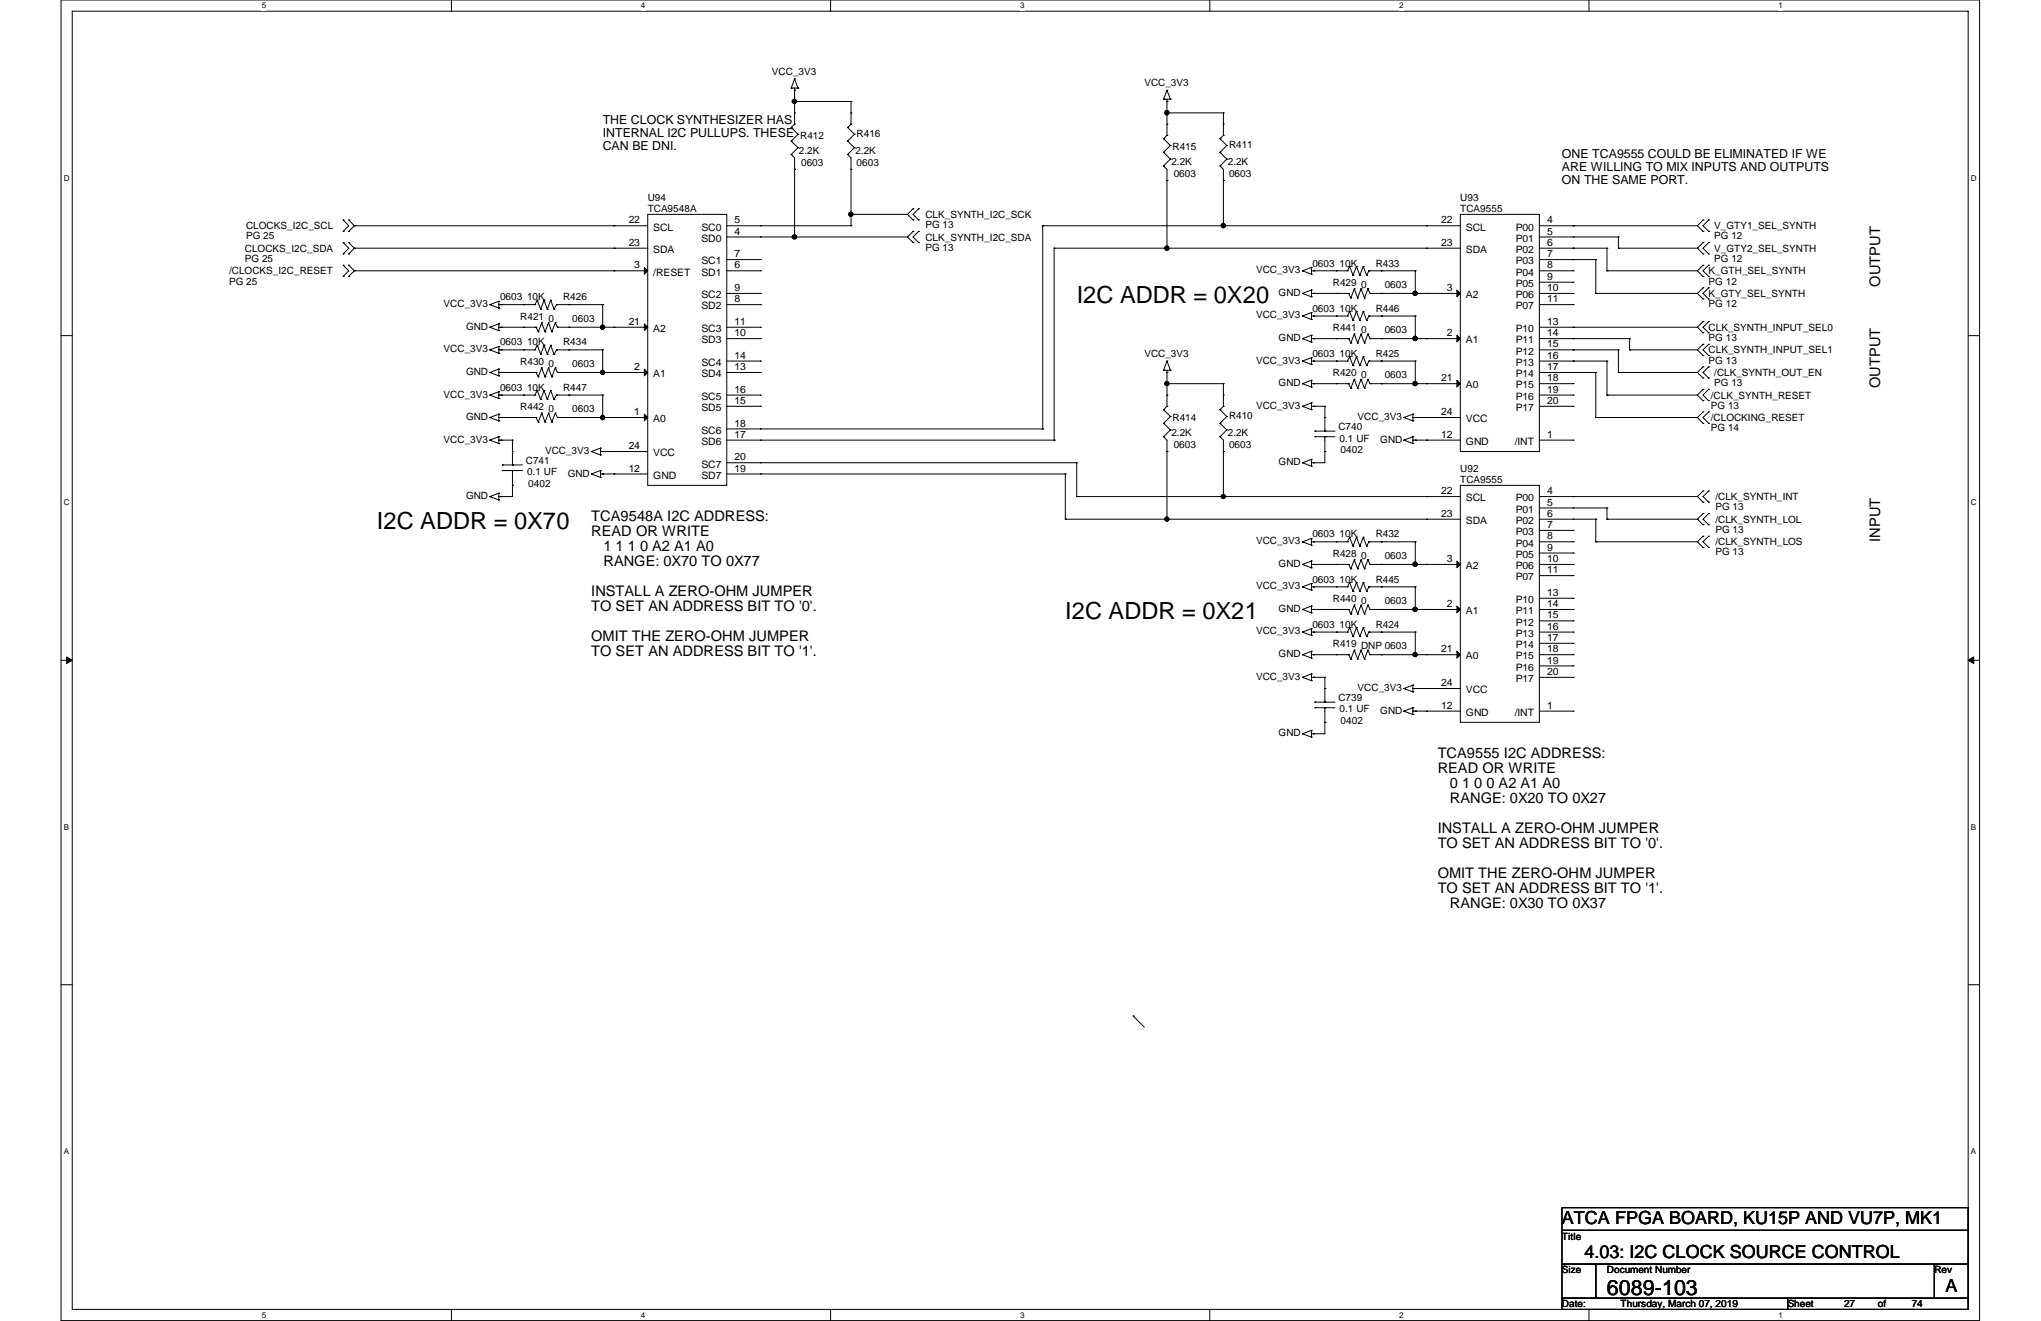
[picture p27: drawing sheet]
<svg xmlns="http://www.w3.org/2000/svg" width="432mm" height="279mm" viewBox="0 0 432 279" stroke-linecap="round" stroke-linejoin="round" font-family="sans-serif">
<defs><g id="words">
<g font-size="5">
<text x="227.8" y="64.2">I2C ADDR = 0X20</text>
<text x="79.8" y="111.9">I2C ADDR = 0X70</text>
<text x="225.4" y="131">I2C ADDR = 0X21</text>
</g>
<text font-size="4.5" x="340" y="273.9">6089-103</text>
<g font-size="3.8">
<text x="330.5" y="258.8">ATCA FPGA BOARD, KU15P AND VU7P, MK1</text>
<text x="335.2" y="266">4.03: I2C CLOCK SOURCE CONTROL</text>
<text x="411.6" y="273.2">A</text>
</g>
<g font-size="3.1">
<text x="397.8" y="60.6" transform="rotate(-90 397.8 60.6)">OUTPUT</text>
<text x="397.8" y="82.1" transform="rotate(-90 397.8 82.1)">OUTPUT</text>
<text x="125.1" y="110.2">TCA9548A I2C ADDRESS:</text>
<text x="125.1" y="113.4">READ OR WRITE</text>
<text x="127.7" y="116.6">1 1 1 0 A2 A1 A0</text>
<text x="127.7" y="119.8">RANGE: 0X70 TO 0X77</text>
<text x="397.8" y="114.6" transform="rotate(-90 397.8 114.6)">INPUT</text>
<text x="125.1" y="126.1">INSTALL A ZERO-OHM JUMPER</text>
<text x="125.1" y="129.3">TO SET AN ADDRESS BIT TO '0'.</text>
<text x="125.1" y="135.6">OMIT THE ZERO-OHM JUMPER</text>
<text x="125.1" y="138.8">TO SET AN ADDRESS BIT TO '1'.</text>
<text x="304.2" y="160.4">TCA9555 I2C ADDRESS:</text>
<text x="304.2" y="163.5">READ OR WRITE</text>
<text x="306.7" y="166.7">0 1 0 0 A2 A1 A0</text>
<text x="306.7" y="169.9">RANGE: 0X20 TO 0X27</text>
<text x="304.2" y="176.2">INSTALL A ZERO-OHM JUMPER</text>
<text x="304.2" y="179.4">TO SET AN ADDRESS BIT TO '0'.</text>
<text x="304.2" y="185.8">OMIT THE ZERO-OHM JUMPER</text>
<text x="304.2" y="188.9">TO SET AN ADDRESS BIT TO '1'.</text>
<text x="306.7" y="192.1">RANGE: 0X30 TO 0X37</text>
</g>
<g font-size="2.6">
<text x="127.5" y="26.2">THE CLOCK SYNTHESIZER HAS</text>
<text x="127.5" y="29">INTERNAL I2C PULLUPS. THESE</text>
<text x="127.5" y="31.7">CAN BE DNI.</text>
<text x="330.5" y="33.4">ONE TCA9555 COULD BE ELIMINATED IF WE</text>
<text x="330.5" y="36.1">ARE WILLING TO MIX INPUTS AND OUTPUTS</text>
<text x="330.5" y="38.8">ON THE SAME PORT.</text>
</g>
<g font-size="2.2">
<text x="133" y="47.2">22</text>
<text x="155.4" y="47.2">5</text>
<text x="304.9" y="47.2">22</text>
<text x="327.3" y="47.2">4</text>
<text x="133" y="52">23</text>
<text x="138.2" y="53.5">SDA</text>
<text x="138.2" y="48.8">SCL</text>
<text x="148.4" y="51.1">SD0</text>
<text x="148.4" y="48.8">SC0</text>
<text x="155.4" y="49.6">4</text>
<text x="304.9" y="52">23</text>
<text x="310.1" y="53.5">SDA</text>
<text x="310.1" y="48.8">SCL</text>
<text x="320.7" y="51.1">P01</text>
<text x="320.7" y="48.8">P00</text>
<text x="320.7" y="53.5">P02</text>
<text x="327.3" y="49.6">5</text>
<text x="327.3" y="52">6</text>
<text x="134.2" y="56.8">3</text>
<text x="138.2" y="58.3">/RESET</text>
<text x="148.4" y="58.3">SD1</text>
<text x="148.4" y="55.9">SC1</text>
<text x="155.4" y="56.8">6</text>
<text x="155.4" y="54.4">7</text>
<text x="320.7" y="55.9">P03</text>
<text x="320.7" y="58.3">P04</text>
<text x="327.3" y="54.4">7</text>
<text x="327.3" y="59.2">9</text>
<text x="327.3" y="56.8">8</text>
<text x="148.4" y="65.4">SD2</text>
<text x="148.4" y="63.1">SC2</text>
<text x="155.4" y="63.9">8</text>
<text x="155.4" y="61.6">9</text>
<text x="306.1" y="61.6">3</text>
<text x="310.1" y="63.1">A2</text>
<text x="320.7" y="60.7">P05</text>
<text x="320.7" y="65.4">P07</text>
<text x="320.7" y="63.1">P06</text>
<text x="327.3" y="63.9">11</text>
<text x="327.3" y="61.6">10</text>
<text x="133" y="68.7">21</text>
<text x="138.2" y="70.2">A2</text>
<text x="148.4" y="70.2">SC3</text>
<text x="155.4" y="71.1">10</text>
<text x="155.4" y="68.7">11</text>
<text x="306.1" y="71.1">2</text>
<text x="320.7" y="70.2">P10</text>
<text x="327.3" y="71.1">14</text>
<text x="327.3" y="68.7">13</text>
<text x="148.4" y="72.6">SD3</text>
<text x="148.4" y="77.4">SC4</text>
<text x="155.4" y="75.9">14</text>
<text x="310.1" y="72.6">A1</text>
<text x="320.7" y="72.6">P11</text>
<text x="320.7" y="77.4">P13</text>
<text x="320.7" y="75">P12</text>
<text x="327.3" y="75.9">16</text>
<text x="327.3" y="73.5">15</text>
<text x="134.2" y="78.3">2</text>
<text x="138.2" y="79.8">A1</text>
<text x="148.4" y="79.8">SD4</text>
<text x="155.4" y="78.3">13</text>
<text x="155.4" y="83.1">16</text>
<text x="304.9" y="80.6">21</text>
<text x="310.1" y="82.2">A0</text>
<text x="320.7" y="82.2">P15</text>
<text x="320.7" y="79.8">P14</text>
<text x="327.3" y="80.6">18</text>
<text x="327.3" y="78.3">17</text>
<text x="327.3" y="83.1">19</text>
<text x="134.2" y="87.8">1</text>
<text x="138.2" y="89.3">A0</text>
<text x="148.4" y="87">SD5</text>
<text x="148.4" y="84.6">SC5</text>
<text x="155.4" y="85.4">15</text>
<text x="304.9" y="87.8">24</text>
<text x="310.1" y="89.3">VCC</text>
<text x="320.7" y="87">P17</text>
<text x="320.7" y="84.6">P16</text>
<text x="327.3" y="85.4">20</text>
<text x="133" y="95">24</text>
<text x="148.4" y="94.1">SD6</text>
<text x="148.4" y="91.7">SC6</text>
<text x="155.4" y="92.6">17</text>
<text x="155.4" y="90.2">18</text>
<text x="304.9" y="92.6">12</text>
<text x="310.1" y="94.1">GND</text>
<text x="320.5" y="94.1">/INT</text>
<text x="327.3" y="92.6">1</text>
<text x="133" y="99.7">12</text>
<text x="138.2" y="96.5">VCC</text>
<text x="138.2" y="101.3">GND</text>
<text x="148.4" y="101.3">SD7</text>
<text x="148.4" y="98.9">SC7</text>
<text x="155.4" y="99.7">19</text>
<text x="155.4" y="97.4">20</text>
<text x="304.9" y="104.5">22</text>
<text x="310.1" y="106">SCL</text>
<text x="320.7" y="106">P00</text>
<text x="327.3" y="106.9">5</text>
<text x="327.3" y="104.5">4</text>
<text x="304.9" y="109.3">23</text>
<text x="310.1" y="110.8">SDA</text>
<text x="320.7" y="108.5">P01</text>
<text x="320.7" y="113.2">P03</text>
<text x="320.7" y="110.8">P02</text>
<text x="327.3" y="111.7">7</text>
<text x="327.3" y="109.3">6</text>
<text x="306.1" y="118.9">3</text>
<text x="320.7" y="118">P05</text>
<text x="320.7" y="115.6">P04</text>
<text x="327.3" y="116.5">9</text>
<text x="327.3" y="114.1">8</text>
<text x="327.3" y="118.9">10</text>
<text x="310.1" y="120.4">A2</text>
<text x="320.7" y="122.8">P07</text>
<text x="320.7" y="120.4">P06</text>
<text x="327.3" y="121.2">11</text>
<text x="306.1" y="128.4">2</text>
<text x="310.1" y="129.9">A1</text>
<text x="320.7" y="129.9">P11</text>
<text x="320.7" y="127.6">P10</text>
<text x="327.3" y="128.4">14</text>
<text x="327.3" y="126">13</text>
<text x="327.3" y="130.8">15</text>
<text x="304.9" y="138">21</text>
<text x="320.7" y="134.7">P13</text>
<text x="320.7" y="132.3">P12</text>
<text x="320.7" y="137.1">P14</text>
<text x="327.3" y="133.2">16</text>
<text x="327.3" y="138">18</text>
<text x="327.3" y="135.6">17</text>
<text x="310.1" y="139.5">A0</text>
<text x="320.7" y="139.5">P15</text>
<text x="320.7" y="141.9">P16</text>
<text x="327.3" y="142.7">20</text>
<text x="327.3" y="140.3">19</text>
<text x="304.9" y="145.1">24</text>
<text x="304.9" y="149.9">12</text>
<text x="310.1" y="146.6">VCC</text>
<text x="320.7" y="144.3">P17</text>
<text x="327.3" y="149.9">1</text>
<text x="310.1" y="151.4">GND</text>
<text x="320.5" y="151.4">/INT</text>
</g>
<g font-size="2.1">
<text x="163.3" y="15.8">VCC_3V3</text>
<text x="242.1" y="18.2">VCC_3V3</text>
<text x="169.3" y="29.4">R412</text>
<text x="181.2" y="28.9">R416</text>
<text x="169" y="32.5">2.2K</text>
<text x="169.5" y="35.1">0603</text>
<text x="181" y="32.5">2.2K</text>
<text x="181.2" y="35.1">0603</text>
<text x="247.8" y="34.9">2.2K</text>
<text x="248.1" y="31.8">R415</text>
<text x="259.8" y="34.9">2.2K</text>
<text x="260" y="31.3">R411</text>
<text x="248.3" y="37.5">0603</text>
<text x="260" y="37.5">0603</text>
<text x="137" y="42.5">U94</text>
<text x="137" y="44.9">TCA9548A</text>
<text x="195.8" y="46.1">CLK_SYNTH_I2C_SCK</text>
<text x="308.9" y="42.5">U93</text>
<text x="308.9" y="44.9">TCA9555</text>
<text x="51.8" y="53.3">CLOCKS_I2C_SDA</text>
<text x="52.1" y="48.5">CLOCKS_I2C_SCL</text>
<text x="52.1" y="50.6">PG 25</text>
<text x="195.8" y="50.9">CLK_SYNTH_I2C_SDA</text>
<text x="195.8" y="53">PG 13</text>
<text x="195.8" y="48.3">PG 13</text>
<text x="362.7" y="48.5">V_GTY1_SEL_SYNTH</text>
<text x="362.7" y="50.6">PG 12</text>
<text x="362.7" y="53.3">V_GTY2_SEL_SYNTH</text>
<text x="48.5" y="58">/CLOCKS_I2C_RESET</text>
<text x="51.8" y="55.4">PG 25</text>
<text x="265.7" y="57.8">VCC_3V3</text>
<text x="277.7" y="56.4">0603</text>
<text x="283.4" y="56.4">10K</text>
<text x="291" y="56.4">R433</text>
<text x="361.5" y="58">K_GTH_SEL_SYNTH</text>
<text x="362.7" y="55.4">PG 12</text>
<text x="48.5" y="60.2">PG 25</text>
<text x="93.9" y="65">VCC_3V3</text>
<text x="105.8" y="63.5">0603</text>
<text x="111.5" y="63.5">10K</text>
<text x="119.1" y="63.5">R426</text>
<text x="270.5" y="62.6">GND</text>
<text x="277.7" y="65.9">0603</text>
<text x="282" y="60.4">R429</text>
<text x="283.4" y="65.9">10K</text>
<text x="288" y="60.9">0</text>
<text x="291" y="65.9">R446</text>
<text x="292.9" y="60.9">0603</text>
<text x="361.5" y="60.2">PG 12</text>
<text x="361.5" y="62.8">K_GTY_SEL_SYNTH</text>
<text x="361.5" y="65">PG 12</text>
<text x="98.6" y="69.7">GND</text>
<text x="110.1" y="67.6">R421</text>
<text x="116" y="68.1">0</text>
<text x="121.1" y="68.1">0603</text>
<text x="265.7" y="67.4">VCC_3V3</text>
<text x="282" y="70">R441</text>
<text x="288" y="70.4">0</text>
<text x="292.9" y="70.4">0603</text>
<text x="361.5" y="70">CLK_SYNTH_INPUT_SEL0</text>
<text x="93.9" y="74.5">VCC_3V3</text>
<text x="105.8" y="73.1">0603</text>
<text x="110.1" y="77.1">R430</text>
<text x="111.5" y="73.1">10K</text>
<text x="116" y="77.6">0</text>
<text x="119.1" y="73.1">R434</text>
<text x="121.1" y="77.6">0603</text>
<text x="242.1" y="75.5">VCC_3V3</text>
<text x="265.7" y="76.9">VCC_3V3</text>
<text x="270.5" y="72.1">GND</text>
<text x="277.7" y="75.5">0603</text>
<text x="283.4" y="75.5">10K</text>
<text x="291" y="75.5">R425</text>
<text x="361.5" y="72.1">PG 13</text>
<text x="361.5" y="74.8">CLK_SYNTH_INPUT_SEL1</text>
<text x="361.5" y="76.9">PG 13</text>
<text x="98.6" y="79.3">GND</text>
<text x="105.8" y="82.6">0603</text>
<text x="111.5" y="82.6">10K</text>
<text x="119.1" y="82.6">R447</text>
<text x="270.5" y="81.7">GND</text>
<text x="282" y="79.5">R420</text>
<text x="288" y="80">0</text>
<text x="292.9" y="80">0603</text>
<text x="362.7" y="79.5">/CLK_SYNTH_OUT_EN</text>
<text x="362.7" y="81.7">PG 13</text>
<text x="93.9" y="84.1">VCC_3V3</text>
<text x="98.6" y="88.9">GND</text>
<text x="110.1" y="86.7">R442</text>
<text x="116" y="87.2">0</text>
<text x="121.1" y="87.2">0603</text>
<text x="248.1" y="89.1">R414</text>
<text x="260" y="88.6">R410</text>
<text x="265.7" y="86.4">VCC_3V3</text>
<text x="287.2" y="88.9">VCC_3V3</text>
<text x="361.9" y="84.3">/CLK_SYNTH_RESET</text>
<text x="361.9" y="86.4">PG 13</text>
<text x="361.9" y="89.1">/CLOCKING_RESET</text>
<text x="93.9" y="93.6">VCC_3V3</text>
<text x="247.8" y="92.2">2.2K</text>
<text x="248.3" y="94.8">0603</text>
<text x="259.8" y="92.2">2.2K</text>
<text x="260" y="94.8">0603</text>
<text x="283.2" y="91">C740</text>
<text x="283.4" y="93.4">0.1 UF</text>
<text x="283.6" y="95.8">0402</text>
<text x="292" y="93.6">GND</text>
<text x="361.9" y="91.2">PG 14</text>
<text x="111.3" y="98.2">C741</text>
<text x="111.5" y="100.5">0.1 UF</text>
<text x="115.3" y="96">VCC_3V3</text>
<text x="120.1" y="100.8">GND</text>
<text x="270.5" y="98.4">GND</text>
<text x="308.9" y="99.8">U92</text>
<text x="98.6" y="105.5">GND</text>
<text x="111.8" y="102.9">0402</text>
<text x="308.9" y="102.2">TCA9555</text>
<text x="362.9" y="105.8">/CLK_SYNTH_INT</text>
<text x="362.9" y="107.9">PG 13</text>
<text x="277.7" y="113.7">0603</text>
<text x="283.4" y="113.7">10K</text>
<text x="291" y="113.7">R432</text>
<text x="362.9" y="110.6">/CLK_SYNTH_LOL</text>
<text x="362.9" y="112.7">PG 13</text>
<text x="265.7" y="115.1">VCC_3V3</text>
<text x="270.5" y="119.9">GND</text>
<text x="282" y="117.7">R428</text>
<text x="288" y="118.2">0</text>
<text x="292.9" y="118.2">0603</text>
<text x="362.9" y="115.4">/CLK_SYNTH_LOS</text>
<text x="362.9" y="117.5">PG 13</text>
<text x="265.7" y="124.7">VCC_3V3</text>
<text x="277.7" y="123.2">0603</text>
<text x="283.4" y="123.2">10K</text>
<text x="291" y="123.2">R445</text>
<text x="270.5" y="129.4">GND</text>
<text x="282" y="127.3">R440</text>
<text x="288" y="127.8">0</text>
<text x="292.9" y="127.8">0603</text>
<text x="265.7" y="134.2">VCC_3V3</text>
<text x="277.7" y="132.8">0603</text>
<text x="282" y="136.8">R419 DNP 0603</text>
<text x="283.4" y="132.8">10K</text>
<text x="291" y="132.8">R424</text>
<text x="265.7" y="143.8">VCC_3V3</text>
<text x="270.5" y="139">GND</text>
<text x="283.2" y="148.3">C739</text>
<text x="287.2" y="146.1">VCC_3V3</text>
<text x="270.5" y="155.7">GND</text>
<text x="283.4" y="150.7">0.1 UF</text>
<text x="283.6" y="153.1">0402</text>
<text x="292" y="150.9">GND</text>
<text x="330.5" y="262.2">Title</text>
<text x="330.5" y="269.3">Size</text>
<text x="340" y="269.3">Document Number</text>
<text x="409.2" y="269.3">Rev</text>
<text x="330.5" y="276.5">Date:</text>
<text x="342.9" y="276.5">Thursday, March 07, 2019</text>
<text x="378.2" y="276.5">Sheet</text>
<text x="390.1" y="276.5">27</text>
<text x="397.3" y="276.5">of</text>
<text x="404.5" y="276.5">74</text>
</g>
<g font-size="1.7">
<text x="55.4" y="1.8">5</text>
<text x="135.6" y="1.8">4</text>
<text x="215.8" y="1.8">3</text>
<text x="296" y="1.8">2</text>
<text x="376.3" y="1.8">1</text>
<text x="13.5" y="38.2">D</text>
<text x="417" y="38.2">D</text>
<text x="13.5" y="106.8">C</text>
<text x="417" y="106.8">C</text>
<text x="13.5" y="175.5">B</text>
<text x="417" y="175.5">B</text>
<text x="13.5" y="244.1">A</text>
<text x="417" y="244.1">A</text>
<text x="55.4" y="278.7">5</text>
<text x="135.6" y="278.7">4</text>
<text x="215.8" y="278.7">3</text>
<text x="296" y="278.7">2</text>
<text x="376.3" y="278.7">1</text>
</g>
</g></defs>
<path d="M12.9 0h405.9v279.3h-405.9zM15.3 2.4h401.1v274.5h-401.1z" fill="none" stroke="#000" stroke-width=".21"/>
<g fill="#fff">
<path d="M55.4 .3h.9v1.9h-.9z"/>
<path d="M55.4 277.2h.9v1.9h-.9z"/>
</g>
<path d="M95.5 0v2.4M95.5 276.9v2.4" fill="none" stroke="#000" stroke-width=".21"/>
<g fill="#fff">
<path d="M135.6 .3h.9v1.9h-.9z"/>
<path d="M135.6 277.2h.9v1.9h-.9z"/>
</g>
<path d="M175.7 0v2.4M175.7 276.9v2.4" fill="none" stroke="#000" stroke-width=".21"/>
<g fill="#fff">
<path d="M215.8 .3h.9v1.9h-.9z"/>
<path d="M215.8 277.2h.9v1.9h-.9z"/>
</g>
<path d="M255.9 0v2.4M255.9 276.9v2.4" fill="none" stroke="#000" stroke-width=".21"/>
<g fill="#fff">
<path d="M296 .3h1v1.9h-1z"/>
<path d="M296 277.2h1v1.9h-1z"/>
</g>
<path d="M336.2 0v2.4M336.2 276.9v2.4" fill="none" stroke="#000" stroke-width=".21"/>
<g fill="#fff">
<path d="M376.3 .3h.9v1.9h-.9z"/>
<path d="M376.3 277.2h.9v1.9h-.9z"/>
<path d="M13.5 36.7h1.2v1.9h-1.2z"/>
<path d="M417 36.7h1.2v1.9h-1.2z"/>
<path d="M13.5 105.3h1.2v1.9h-1.2z"/>
<path d="M417 105.3h1.2v1.9h-1.2z"/>
</g>
<path d="M12.9 71h2.4M416.4 71h2.4" fill="none" stroke="#000" stroke-width=".21"/>
<g fill="#fff">
<path d="M13.5 173.9h1.1v2h-1.1z"/>
<path d="M417 173.9h1.1v2h-1.1z"/>
</g>
<path d="M12.9 139.7h2.4M416.4 139.7h2.4" fill="none" stroke="#000" stroke-width=".21"/>
<path d="M14.1 138.9v1.4l1.2-.6zM416.4 139.7l1.2 .6v-1.4z" fill="#000" stroke="#000" stroke-width=".21"/>
<g fill="#fff">
<path d="M13.5 242.6h1.1v1.9h-1.1z"/>
<path d="M417 242.6h1.1v1.9h-1.1z"/>
</g>
<g fill="none" stroke="#000" stroke-width=".21">
<path d="M167.4 18.6h.1M167.4 18.6h1.4M168.1 19.1h.1M168.1 16.7h.1M168.1 18.6v7.6M168.1 16.7l.7 1.9M168.1 16.7l-.7 1.9M168.8 18.6h.1M246.9 19.1h.1M246.9 19.1l.7 1.9M246.9 19.1l-.7 1.9M167.4 32.7h.1"/>
<path d="M167.4 29.8h.1M167.4 27h.1M167.4 32.7l.7 .7v16.7M167.4 29.8l1.4 1.4M167.4 27l1.4 1.4M168.1 21.5h.1M168.1 21.5h11.9M168.1 35.8h.1M168.1 23.9h.1M168.1 26.2h.1M168.1 26.2l-.7 .8M168.8 31.2h.1"/>
<path d="M168.8 28.4h.1M168.8 31.2l-1.4 1.5M168.8 28.4l-1.4 1.4M179.3 32.7h.1M179.3 29.8h.1M179.3 27h.1M179.3 32.7l.7 .7v14.4M179.3 29.8l1.5 1.4M179.3 27l1.5 1.4M180 21.5h.1M180 21.5v4.7M180 35.8h.1"/>
<path d="M180 23.9h.1M180 26.2h.1M180 26.2l-.7 .8M180.8 31.2h.1M180.8 28.4h.1M180.8 31.2l-1.5 1.5M180.8 28.4l-1.5 1.4M246.2 21h.1M246.2 21h1.4M246.2 35.1h.1M246.2 32.2h.1M246.2 29.3h.1"/>
<path d="M246.2 35.1l.7 .7v16.7M246.2 32.2l1.4 1.5M246.2 29.3l1.4 1.5M246.9 21.5h.1M246.9 21v7.6M246.9 28.6h.1M246.9 28.6l-.7 .7M246.9 38.2h.1M246.9 26.2h.1M246.9 23.9h.1M246.9 23.9h11.9M247.6 21h.1"/>
<path d="M247.6 33.7h.1M247.6 30.8h.1M247.6 33.7l-1.4 1.4M247.6 30.8l-1.4 1.4M258.1 35.1h.1M258.1 32.2h.1M258.1 29.3h.1M258.1 35.1l.7 .7v12M258.1 32.2l1.4 1.5M258.1 29.3l1.4 1.5M258.8 38.2h.1M258.8 26.2h.1"/>
<path d="M258.8 23.9h.1M258.8 23.9v4.7M258.8 28.6h.1M258.8 28.6l-.7 .7M259.5 33.7h.1M259.5 30.8h.1M259.5 33.7l-1.4 1.4M259.5 30.8l-1.4 1.4M72.6 48.9h.1M72.6 46.5h.1M72.6 53.7h.1M72.6 51.3h.1"/>
<path d="M72.6 58.5h.1M72.6 56.1h.1M72.6 46.5l1.2 1.3-1.2 1.1M72.6 51.3l1.2 1.2-1.2 1.2M72.6 56.1l1.2 1.2-1.2 1.2M73.8 46.5h.1M73.8 48.9h.1M73.8 51.3h.1M73.8 53.7h.1M73.8 56.1h.1M73.8 58.5h.1M73.8 46.5l1.2 1.3"/>
<path d="M73.8 51.3l1.2 1.2M73.8 56.1l1.2 1.2M75 57.3h.1M75 57.3h62M75 47.8h.1M75 52.5h.1M75 47.8h62M75 52.5h62M75 47.8l-1.2 1.1M75 52.5l-1.2 1.2M75 57.3l-1.2 1.2M129.9 52.5h.1"/>
<path d="M129.9 47.8h.1M129.9 57.3h.1M137 45.3h16.8v57.4h-16.8zM153.8 57.3h7.1M153.8 50.1h38.2M153.8 54.9h7.1M153.8 47.8h26.2M160.9 50.1h.1M160.9 57.3h.1M160.9 47.8h.1M160.9 54.9h.1M168.1 50.1h.1"/>
<path d="M180 45.3h.1M180 45.3h12M180 47.8h.1M192 50.1h.1M192 50.1l1.2 1.2M192 45.3l1.2 1.2M193.2 48.9h.1M193.2 51.3h.1M193.2 44.2h.1M193.2 46.5h.1M193.2 48.9l-1.2 1.2M193.2 44.2l-1.2 1.1"/>
<path d="M194.4 51.3h.1M194.4 48.9h.1M194.4 46.5h.1M194.4 44.2h.1M194.4 48.9l-1.2 1.2 1.2 1.2M194.4 44.2l-1.2 1.1 1.2 1.2M220.6 47.8h.1M220.6 47.8h88.3M220.6 47.8v42.9M223 52.5h.1M223 52.5h85.9M223 52.5v40.6"/>
<path d="M246.9 52.5h.1M258.8 47.8h.1M275.5 57.3h.1M275.5 57.3l2 .7M277.5 56.6h.1M277.5 58h.1M277.5 56.6v1.4M277.5 56.6l-2 .7M277.9 57.3h.1M282.7 57.3h.1M285.1 57.3h.1M285.1 57.3h-7.6"/>
<path d="M285.5 56.3h.1M285.5 56.3l.8 2M285.5 56.3l-.4 1M286.3 58.3h.1M287 56.3h.1M287 56.3l.7 2M287 56.3l-.7 2M287.7 58.3h.1M288.4 56.3h.1M288.4 56.3l.7 2M288.4 56.3l-.7 2M289.1 58.3h.1"/>
<path d="M289.6 57.3h.1M289.6 57.3h9.8M289.6 57.3l-.5 1M292.2 57.3h.1M299.4 57.3h.1M299.4 57.3v4.8M301.8 52.5h.1M301.8 47.8h.1M308.9 45.3h16.8v50.2h-16.8zM325.7 57.3h7.1M325.7 50.1h16.7M325.7 59.7h7.1"/>
<path d="M325.7 47.8h33.4M332.8 50.1h.1M332.8 54.9h.1M332.8 59.7h.1M332.8 47.8h.1M332.8 52.5h.1M332.8 57.3h.1M337.6 54.9h.1M337.6 54.9v7.2M337.6 54.9h-11.9M340 52.5h.1M340 57.3h.1"/>
<path d="M340 57.3h19.1M340 52.5v4.8M340 52.5h-14.3M342.4 50.1h.1M342.4 52.5h.1M342.4 52.5h16.7M342.4 50.1v2.4M359.1 52.5h.1M359.1 47.8l1.2 1.1M359.1 52.5l1.2 1.2M359.1 57.3l1.2 1.2M360.3 46.5h.1"/>
<path d="M360.3 48.9h.1M360.3 51.3h.1M360.3 53.7h.1M360.3 56.1h.1M360.3 58.5h.1M360.3 46.5l-1.2 1.3M360.3 51.3l-1.2 1.2M360.3 56.1l-1.2 1.2M361.5 48.9h.1M361.5 46.5h.1M361.5 53.7h.1M361.5 51.3h.1"/>
<path d="M361.5 58.5h.1M361.5 56.1h.1M361.5 46.5l-1.2 1.3 1.2 1.1M361.5 51.3l-1.2 1.2 1.2 1.2M361.5 56.1l-1.2 1.2 1.2 1.2M103.6 64.4h.1M103.6 69.2h.1M103.6 74h.1M103.6 78.8h.1M103.6 64.4l1.9 .8M103.6 69.2l1.9 .7M103.6 74l1.9 .7"/>
<path d="M103.6 78.8l1.9 .7M105.5 63.7h.1M105.5 65.2h.1M105.5 68.5h.1M105.5 69.9h.1M105.5 73.3h.1M105.5 74.7h.1M105.5 78.1h.1M105.5 79.5h.1M105.5 63.7v1.5M105.5 68.5v1.4M105.5 73.3v1.4"/>
<path d="M105.5 78.1v1.4M105.5 64.4h7.7M105.5 63.7l-1.9 .7M105.5 69.2h7.9M105.5 68.5l-1.9 .7M105.5 74h7.7M105.5 73.3l-1.9 .7M105.5 78.1l-1.9 .7M106 64.4h.1M106 69.2h.1M106 74h.1M106 78.8h.1"/>
<path d="M110.8 69.2h.1M110.8 78.8h.1M110.8 74h.1M110.8 64.4h.1M113.2 64.4h.1M113.2 74h.1M113.4 69.2h.1M113.4 69.2l.5 1M113.4 78.8h.1M113.4 78.8h-7.9M113.4 78.8l.5 .9M113.7 63.5h.1"/>
<path d="M113.7 63.5l.7 1.9M113.7 63.5l-.5 .9M113.7 73h.1M113.7 73l.7 2M113.7 73l-.5 1M113.9 70.2h.1M113.9 79.7h.1M114.4 65.4h.1M114.4 75h.1M114.6 68.3h.1M114.6 68.3l-.7 1.9M114.6 68.3l.7 1.9"/>
<path d="M114.6 77.8h.1M114.6 77.8l-.7 1.9M114.6 77.8l.7 1.9M115.1 63.5h.1M115.1 63.5l.7 1.9M115.1 63.5l-.7 1.9M115.1 73h.1M115.1 73l.7 2M115.1 73l-.7 2M115.3 70.2h.1M115.3 79.7h.1M115.8 65.4h.1"/>
<path d="M115.8 75h.1M116 68.3h.1M116 68.3l-.7 1.9M116 68.3l.8 1.9M116 77.8h.1M116 77.8l-.7 1.9M116 77.8l.8 1.9M116.5 63.5h.1M116.5 63.5l.7 1.9M116.5 63.5l-.7 1.9M116.5 73h.1M116.5 73l.7 2"/>
<path d="M116.5 73l-.7 2M116.8 70.2h.1M116.8 79.7h.1M117.2 65.4h.1M117.2 75h.1M117.5 77.8h.1M117.5 77.8l-.7 1.9M117.5 77.8l.4 1M117.5 68.3h.1M117.5 68.3l-.7 1.9M117.5 68.3l.4 .9M117.7 74h.1"/>
<path d="M117.7 74h9.8M117.7 74l-.5 1M117.7 64.4h.1M117.7 64.4h9.8M117.7 64.4l-.5 1M117.9 69.2h.1M117.9 69.2h19.1M117.9 78.8h19.1M117.9 78.8h.1M120.4 69.2h.1M120.4 78.8h.1M120.4 74h.1"/>
<path d="M120.4 64.4h.1M127.5 69.2h.1M127.5 74h.1M127.5 78.8h.1M127.5 74v4.8M127.5 64.4h.1M127.5 64.4v4.8M129.9 78.8h.1M129.9 69.2h.1M153.8 64.4h7.1M153.8 69.2h7.1M153.8 78.8h7.1"/>
<path d="M153.8 62.1h7.1M153.8 71.6h7.1M153.8 76.4h7.1M160.9 64.4h.1M160.9 71.6h.1M160.9 78.8h.1M160.9 62.1h.1M160.9 69.2h.1M160.9 76.4h.1M246.2 78.3h.1M246.2 78.3h1.4M246.9 78.8h.1"/>
<path d="M246.9 76.4h.1M246.9 78.3v7.6M246.9 76.4l.7 1.9M246.9 76.4l-.7 1.9M247.6 78.3h.1M275.5 62.1h.1M275.5 66.8h.1M275.5 71.6h.1M275.5 76.4h.1M275.5 62.1l2 .7M275.5 66.8l2 .8M275.5 71.6l2 .7"/>
<path d="M275.5 76.4l2 .7M277.5 61.3h.1M277.5 62.8h.1M277.5 66.1h.1M277.5 67.6h.1M277.5 70.9h.1M277.5 72.3h.1M277.5 75.6h.1M277.5 77.1h.1M277.5 61.3v1.5M277.5 66.1v1.5M277.5 70.9v1.4"/>
<path d="M277.5 75.6v1.5M277.5 61.3l-2 .8M277.5 66.1l-2 .7M277.5 70.9l-2 .7M277.5 75.6l-2 .8M277.9 62.1h.1M277.9 66.8h.1M277.9 71.6h.1M277.9 76.4h.1M282.7 62.1h.1M282.7 71.6h.1M282.7 76.4h.1"/>
<path d="M282.7 66.8h.1M285.1 66.8h.1M285.1 66.8h-7.6M285.1 76.4h-7.6M285.1 76.4h.1M285.3 71.6h.1M285.3 71.6h-7.8M285.3 71.6l.5 1M285.3 62.1h.1M285.3 62.1h-7.8M285.3 62.1l.5 .9M285.5 65.9h.1"/>
<path d="M285.5 65.9l.8 1.9M285.5 65.9l-.4 .9M285.5 75.4h.1M285.5 75.4l.8 1.9M285.5 75.4l-.4 1M285.8 72.6h.1M285.8 63h.1M286.3 67.8h.1M286.3 77.3h.1M286.5 70.7h.1M286.5 70.7l-.7 1.9M286.5 70.7l.7 1.9"/>
<path d="M286.5 61.1h.1M286.5 61.1l-.7 1.9M286.5 61.1l.7 1.9M287 65.9h.1M287 65.9l.7 1.9M287 65.9l-.7 1.9M287 75.4h.1M287 75.4l.7 1.9M287 75.4l-.7 1.9M287.2 72.6h.1M287.2 63h.1M287.7 67.8h.1"/>
<path d="M287.7 77.3h.1M288 70.7h.1M288 70.7l-.8 1.9M288 70.7l.7 1.9M288 61.1h.1M288 61.1l-.8 1.9M288 61.1l.7 1.9M288.4 75.4h.1M288.4 65.9h.1M288.4 75.4l.7 1.9M288.4 75.4l-.7 1.9M288.4 65.9l.7 1.9"/>
<path d="M288.4 65.9l-.7 1.9M288.7 72.6h.1M288.7 63h.1M289.1 67.8h.1M289.1 77.3h.1M289.4 70.7h.1M289.4 70.7l-.7 1.9M289.4 70.7l.5 .9M289.4 61.1h.1M289.4 61.1l-.7 1.9M289.4 61.1l.5 1M289.6 76.4h.1"/>
<path d="M289.6 66.8h.1M289.6 76.4l-.5 .9M289.6 66.8l-.5 1M289.9 71.6h.1M289.9 62.1h19M289.9 71.6h19M289.9 62.1h.1M292.2 62.1h.1M292.2 71.6h.1M292.2 76.4h.1M292.2 66.8h.1M299.4 62.1h.1"/>
<path d="M299.4 66.8h.1M299.4 71.6h.1M299.4 76.4h.1M299.4 66.8h-9.8M299.4 76.4h-9.8M299.4 66.8v4.8M299.4 76.4v4.8M301.8 71.6h.1M301.8 62.1h.1M325.7 64.4h7.1M325.7 62.1h7.1M325.7 71.6h19.1"/>
<path d="M325.7 76.4h14.3M332.8 64.4h.1M332.8 71.6h.1M332.8 76.4h.1M332.8 62.1h.1M332.8 69.2h.1M332.8 74h.1M332.8 78.8h.1M337.6 78.8h.1M337.6 62.1h.1M337.6 62.1h21.5M337.6 78.8v9.5"/>
<path d="M337.6 78.8h-11.9M340 76.4h.1M340 76.4v7.2M342.4 74h.1M342.4 78.8h.1M342.4 78.8h16.7M342.4 74v4.8M342.4 74h-16.7M344.8 71.6h.1M344.8 74h.1M344.8 74h14.3M344.8 71.6v2.4"/>
<path d="M359.1 69.2h-33.4M359.1 62.1l1.2 1.1M359.1 78.8l1.2 1.2M359.1 69.2l1.2 1.2M359.1 74l1.2 1.2M360.3 60.9h.1M360.3 63.2h.1M360.3 77.6h.1M360.3 80h.1M360.3 68h.1M360.3 70.4h.1M360.3 72.8h.1"/>
<path d="M360.3 75.2h.1M360.3 60.9l-1.2 1.2M360.3 77.6l-1.2 1.2M360.3 68l-1.2 1.2M360.3 72.8l-1.2 1.2M361.5 63.2h.1M361.5 60.9h.1M361.5 80h.1M361.5 77.6h.1M361.5 70.4h.1M361.5 68h.1M361.5 75.2h.1"/>
<path d="M361.5 72.8h.1M361.5 60.9l-1.2 1.2 1.2 1.1M361.5 77.6l-1.2 1.2 1.2 1.2M361.5 68l-1.2 1.2 1.2 1.2M361.5 72.8l-1.2 1.2 1.2 1.2M103.6 83.6h.1M103.6 88.3h.1M103.6 93.1h.1M103.6 83.6l1.9 .7M103.6 88.3l1.9 .7M103.6 93.1l1.9 .7M105.5 82.8h.1"/>
<path d="M105.5 84.3h.1M105.5 87.6h.1M105.5 89h.1M105.5 93.8h.1M105.5 92.4h.1M105.5 82.8v1.5M105.5 87.6v1.4M105.5 92.4v1.4M105.5 83.6h7.7M105.5 82.8l-1.9 .8M105.5 88.3h7.9M105.5 87.6l-1.9 .7"/>
<path d="M105.5 92.4l-1.9 .7M106 83.6h.1M106 88.3h.1M106 93.1h.1M106.3 99.5h.1M106.3 98.3h.1M106.3 99.5h4.2M106.3 98.3h4.2M108.4 98.3h.1M108.4 99.5h.1M108.4 99.5v5.5h-2.9M108.4 95.5h.1"/>
<path d="M108.4 93.1h.1M108.4 93.1h-2.9M108.4 93.1v5.2M110.8 88.3h.1M110.8 83.6h.1M113.2 83.6h.1M113.4 88.3h.1M113.4 88.3l.5 1M113.7 82.6h.1M113.7 82.6l.7 1.9M113.7 82.6l-.5 1M113.9 89.3h.1"/>
<path d="M114.4 84.5h.1M114.6 87.4h.1M114.6 87.4l-.7 1.9M114.6 87.4l.7 1.9M115.1 82.6h.1M115.1 82.6l.7 1.9M115.1 82.6l-.7 1.9M115.3 89.3h.1M115.8 84.5h.1M116 87.4h.1M116 87.4l-.7 1.9M116 87.4l.8 1.9"/>
<path d="M116.5 82.6h.1M116.5 82.6l.7 1.9M116.5 82.6l-.7 1.9M116.8 89.3h.1M117.2 84.5h.1M117.5 87.4h.1M117.5 87.4l-.7 1.9M117.5 87.4l.4 .9M117.7 83.6h.1M117.7 83.6h9.8M117.7 83.6l-.5 .9M117.9 88.3h.1"/>
<path d="M117.9 88.3h19.1M120.4 88.3h.1M120.4 83.6h.1M125.1 95.5h.1M125.1 95.5l1.9 .7M127 96.2h.1M127 94.8h.1M127 99.5h.1M127 94.8v1.4M127 99.5v1.5M127 94.8l-1.9 .7M127 99.5l-1.9 .7"/>
<path d="M127.5 95.5h.1M127.5 83.6h.1M127.5 88.3h.1M127.5 83.6v4.7M129.9 88.3h.1M129.9 95.5h.1M137 95.5h-10M153.8 83.6h7.1M153.8 85.9h7.1M153.8 90.7h66.8M160.9 85.9h.1M160.9 93.1h.1"/>
<path d="M160.9 83.6h.1M160.9 90.7h.1M160.9 97.9h.1M220.6 90.7h.1M223 93.1h-69.2M223 93.1h.1M227.8 97.9h.1M227.8 97.9h-74M227.8 97.9v7.1M246.2 92.4h.1M246.2 89.5h.1M246.2 86.7h.1"/>
<path d="M246.2 92.4l.7 .7v16.7M246.2 89.5l1.4 1.4M246.2 86.7l1.4 1.4M246.9 81.2h.1M246.9 81.2h11.9M246.9 85.9h.1M246.9 85.9l-.7 .8M246.9 95.5h.1M246.9 83.6h.1M247.6 90.9h.1M247.6 88.1h.1M247.6 90.9l-1.4 1.5"/>
<path d="M247.6 88.1l-1.4 1.4M258.1 92.4h.1M258.1 89.5h.1M258.1 86.7h.1M258.1 92.4l.7 .7v11.9M258.1 89.5l1.4 1.4M258.1 86.7l1.4 1.4M258.8 85.9h.1M258.8 85.9l-.7 .8M258.8 95.5h.1M258.8 83.6h.1M258.8 81.2h.1"/>
<path d="M258.8 81.2v4.7M259.5 90.9h.1M259.5 88.1h.1M259.5 90.9l-1.4 1.5M259.5 88.1l-1.4 1.4M275.5 81.2h.1M275.5 85.9h.1M275.5 97.9h.1M275.5 81.2l2 .7M275.5 85.9l2 .8M275.5 97.9l2 .7M277.5 80.4h.1"/>
<path d="M277.5 81.9h.1M277.5 86.7h.1M277.5 85.2h.1M277.5 97.2h.1M277.5 98.6h.1M277.5 80.4v1.5M277.5 85.2v1.5M277.5 97.2v1.4M277.5 80.4l-2 .8M277.5 85.2l-2 .7M277.5 97.2l-2 .7M277.9 81.2h.1"/>
<path d="M277.9 85.9h.1M277.9 97.9h.1M278.2 92.4h.1M278.2 91.2h.1M278.2 92.4h4.2M278.2 91.2h4.2M280.3 85.9h.1M280.3 85.9h-2.8M280.3 85.9v5.3M280.3 91.2h.1M280.3 92.4h.1M280.3 88.3h.1"/>
<path d="M280.3 95.5h.1M280.3 92.4v5.5h-2.8M282.7 81.2h.1M285.3 81.2h.1M285.3 81.2h-7.8M285.3 81.2l.5 .9M285.8 82.1h.1M286.5 80.2h.1M286.5 80.2l-.7 1.9M286.5 80.2l.7 1.9M287.2 82.1h.1M288 80.2h.1"/>
<path d="M288 80.2l-.8 1.9M288 80.2l.7 1.9M288.7 82.1h.1M289.4 80.2h.1M289.4 80.2l-.7 1.9M289.4 80.2l.5 1M289.9 81.2h19M289.9 81.2h.1M292.2 81.2h.1M297 88.3h.1M297 93.1h.1M297 88.3l1.9 .7"/>
<path d="M297 93.1l1.9 .7M298.9 89h.1M298.9 87.6h.1M298.9 93.8h.1M298.9 92.4h.1M298.9 87.6v1.4M298.9 92.4v1.4M298.9 87.6l-1.9 .7M298.9 92.4l-1.9 .7M299.4 81.2h.1M299.4 88.3h.1M299.4 93.1h.1"/>
<path d="M301.8 81.2h.1M301.8 88.3h.1M301.8 93.1h.1M308.9 88.3h-10M308.9 93.1h-10M325.7 83.6h7.1M325.7 93.1h7.1M325.7 81.2h7.1M325.7 85.9h7.1M332.8 81.2h.1M332.8 85.9h.1M332.8 83.6h.1"/>
<path d="M332.8 93.1h.1M337.6 88.3h.1M337.6 88.3h21.5M340 83.6h.1M340 83.6h19.1M359.1 83.6l1.2 1.2M359.1 88.3l1.2 1.2M360.3 82.3h.1M360.3 84.8h.1M360.3 87.1h.1M360.3 89.5h.1M360.3 82.3l-1.2 1.3"/>
<path d="M360.3 87.1l-1.2 1.2M361.5 84.8h.1M361.5 82.3h.1M361.5 89.5h.1M361.5 87.1h.1M361.5 82.3l-1.2 1.3 1.2 1.2M361.5 87.1l-1.2 1.2 1.2 1.2M103.6 105h.1M103.6 105l1.9 .7M105.5 104.3h.1M105.5 105.7h.1M105.5 104.3v1.4"/>
<path d="M105.5 104.3l-1.9 .7M106 105h.1M108.4 102.7h.1M125.1 100.2h.1M125.1 100.2l1.9 .8M127 101h.1M127 100.2h10M127.5 100.2h.1M129.9 100.2h.1M160.9 100.2h.1M225.4 100.2h.1M225.4 100.2h-71.6"/>
<path d="M225.4 100.2v9.6M225.4 109.8h.1M225.4 109.8h83.5M227.8 105h.1M227.8 105h81.1M246.9 109.8h.1M258.8 105h.1M275.5 114.6h.1M275.5 119.4h.1M275.5 114.6l2 .7M275.5 119.4l2 .7M277.5 113.9h.1"/>
<path d="M277.5 115.3h.1M277.5 118.7h.1M277.5 113.9v1.4M277.5 118.7v1.4M277.5 113.9l-2 .7M277.5 118.7l-2 .7M277.9 114.6h.1M277.9 119.4h.1M282.7 119.4h.1M282.7 114.6h.1M285.1 114.6h.1M285.1 114.6h-7.6"/>
<path d="M285.3 119.4h.1M285.3 119.4h-7.8M285.3 119.4l.5 .9M285.5 113.6h.1M285.5 113.6l.8 1.9M285.5 113.6l-.4 1M286.3 115.5h.1M286.5 118.4h.1M286.5 118.4l-.7 1.9M286.5 118.4l.7 1.9M287 113.6h.1M287 113.6l.7 1.9"/>
<path d="M287 113.6l-.7 1.9M287.7 115.5h.1M288 118.4h.1M288 118.4l-.8 1.9M288 118.4l.7 1.9M288.4 113.6h.1M288.4 113.6l.7 1.9M288.4 113.6l-.7 1.9M289.1 115.5h.1M289.4 118.4h.1M289.4 118.4l-.7 1.9M289.4 118.4l.5 1"/>
<path d="M289.6 114.6h.1M289.6 114.6h9.8M289.6 114.6l-.5 .9M289.9 119.4h19M289.9 119.4h.1M292.2 119.4h.1M292.2 114.6h.1M299.4 119.4h.1M299.4 114.6h.1M299.4 114.6v4.8M301.8 109.8h.1M301.8 105h.1"/>
<path d="M301.8 119.4h.1M308.9 102.7h16.8v50.1h-16.8zM325.7 114.6h7.1M325.7 119.4h7.1M325.7 112.2h7.1M325.7 117h7.1M332.8 107.4h.1M332.8 112.2h.1M332.8 117h.1M332.8 105h.1M332.8 109.8h.1M332.8 114.6h.1"/>
<path d="M332.8 119.4h.1M337.6 114.6h.1M337.6 114.6h21.5M337.6 109.8v4.8M337.6 109.8h.1M337.6 109.8h-11.9M340 109.8h.1M340 109.8h19.1M340 107.4v2.4M340 107.4h.1M340 107.4h-14.3M359.1 109.8h.1"/>
<path d="M359.1 105h-33.4M359.1 105l1.2 1.2M359.1 109.8l1.2 1.2M359.1 114.6l1.2 1.2M360.3 103.8h.1M360.3 106.2h.1M360.3 108.6h.1M360.3 111h.1M360.3 113.4h.1M360.3 115.8h.1M360.3 103.8l-1.2 1.2M360.3 108.6l-1.2 1.2"/>
<path d="M360.3 113.4l-1.2 1.2M361.5 106.2h.1M361.5 103.8h.1M361.5 111h.1M361.5 108.6h.1M361.5 115.8h.1M361.5 113.4h.1M361.5 103.8l-1.2 1.2 1.2 1.2M361.5 108.6l-1.2 1.2 1.2 1.2M361.5 113.4l-1.2 1.2 1.2 1.2M275.5 124.1h.1M275.5 128.9h.1"/>
<path d="M275.5 133.7h.1M275.5 138.5h.1M275.5 124.1l2 .7M275.5 128.9l2 .7M275.5 133.7l2 .7M275.5 138.5l2 .7M277.5 120.1h.1M277.5 123.4h.1M277.5 124.8h.1M277.5 128.2h.1M277.5 129.6h.1M277.5 133h.1"/>
<path d="M277.5 134.4h.1M277.5 137.8h.1M277.5 139.2h.1M277.5 123.4v1.4M277.5 128.2v1.4M277.5 133v1.4M277.5 137.8v1.4M277.5 123.4l-2 .7M277.5 128.2l-2 .7M277.5 133l-2 .7M277.5 137.8l-2 .7M277.9 124.1h.1"/>
<path d="M277.9 128.9h.1M277.9 133.7h.1M277.9 138.5h.1M282.7 138.5h.1M282.7 128.9h.1M282.7 133.7h.1M282.7 124.1h.1M285.1 133.7h.1M285.1 124.1h.1M285.1 124.1h-7.6M285.1 133.7h-7.6M285.3 138.5h.1"/>
<path d="M285.3 138.5h-7.8M285.3 138.5l.5 .9M285.3 128.9h.1M285.3 128.9h-7.8M285.3 128.9l.5 1M285.5 123.2h.1M285.5 123.2l.8 1.9M285.5 123.2l-.4 .9M285.5 132.7h.1M285.5 132.7l.8 2M285.5 132.7l-.4 1M285.8 139.4h.1"/>
<path d="M285.8 129.9h.1M285.8 120.3h.1M286.3 125.1h.1M286.3 134.7h.1M286.5 137.5h.1M286.5 137.5l-.7 1.9M286.5 137.5l.7 1.9M286.5 128h.1M286.5 128l-.7 1.9M286.5 128l.7 1.9M287 123.2h.1M287 123.2l.7 1.9"/>
<path d="M287 123.2l-.7 1.9M287 132.7h.1M287 132.7l.7 2M287 132.7l-.7 2M287.2 139.4h.1M287.2 129.9h.1M287.2 120.3h.1M287.7 134.7h.1M287.7 125.1h.1M288 137.5h.1M288 137.5l-.8 1.9M288 137.5l.7 1.9"/>
<path d="M288 128h.1M288 128l-.8 1.9M288 128l.7 1.9M288.4 123.2h.1M288.4 123.2l.7 1.9M288.4 123.2l-.7 1.9M288.4 132.7h.1M288.4 132.7l.7 2M288.4 132.7l-.7 2M288.7 139.4h.1M288.7 129.9h.1M288.7 120.3h.1"/>
<path d="M289.1 125.1h.1M289.1 134.7h.1M289.4 137.5h.1M289.4 137.5l-.7 1.9M289.4 137.5l.5 1M289.4 128h.1M289.4 128l-.7 1.9M289.4 128l.5 .9M289.6 124.1h.1M289.6 124.1l-.5 1M289.6 133.7h.1M289.6 133.7h9.8"/>
<path d="M289.6 133.7l-.5 1M289.9 138.5h.1M289.9 128.9h19M289.9 138.5h19M289.9 128.9h.1M292.2 138.5h.1M292.2 128.9h.1M292.2 133.7h.1M292.2 124.1h.1M299.4 124.1h.1M299.4 128.9h.1M299.4 133.7h.1"/>
<path d="M299.4 138.5h.1M299.4 124.1h-9.8M299.4 124.1v4.8M299.4 133.7v4.8M301.8 138.5h.1M301.8 128.9h.1M325.7 128.9h7.1M325.7 133.7h7.1M325.7 138.5h7.1M325.7 121.8h7.1M325.7 126.5h7.1M325.7 131.3h7.1"/>
<path d="M325.7 136.1h7.1M332.8 121.8h.1M332.8 128.9h.1M332.8 133.7h.1M332.8 138.5h.1M332.8 126.5h.1M332.8 131.3h.1M332.8 136.1h.1M275.5 143.3h.1M275.5 155.2h.1M275.5 143.3l2 .7M275.5 155.2l2 .7"/>
<path d="M277.5 144h.1M277.5 142.5h.1M277.5 154.5h.1M277.5 155.9h.1M277.5 142.5v1.5M277.5 154.5v1.4M277.5 142.5l-2 .8M277.5 154.5l-2 .7M277.9 143.3h.1M277.9 155.2h.1M278.2 149.7h.1M278.2 148.5h.1"/>
<path d="M278.2 149.7h4.2M278.2 148.5h4.2M280.3 143.3h.1M280.3 143.3h-2.8M280.3 143.3v5.2M280.3 148.5h.1M280.3 149.7h.1M280.3 145.6h.1M280.3 152.8h.1M280.3 149.7v5.5h-2.8M297 145.6h.1M297 150.4h.1"/>
<path d="M297 145.6l1.9 .7M297 150.4l1.9 .7M298.9 146.3h.1M298.9 144.9h.1M298.9 151.1h.1M298.9 149.7h.1M298.9 144.9v1.4M298.9 149.7v1.4M298.9 144.9l-1.9 .7M298.9 149.7l-1.9 .7M299.4 145.6h.1M299.4 150.4h.1"/>
<path d="M301.8 145.6h.1M301.8 150.4h.1M308.9 145.6h-10M308.9 150.4h-10M325.7 143.3h7.1M325.7 150.4h7.1M325.7 140.8h7.1M332.8 143.3h.1M332.8 140.8h.1M332.8 150.4h.1M12.9 208.3h2.4M239.7 214.9h.1"/>
<path d="M239.7 214.9l2.4 2.4M416.4 208.3h2.4M330.5 255.4h85.9v4.8h-85.9zM330.5 260.2h85.9v7.2h-85.9zM330.5 267.4h7.1v7.2h-7.1zM330.5 274.6h47.7v2.3h-47.7zM337.6 267.4h71.6v7.2h-71.6zM378.2 274.6h38.2v2.3h-38.2zM409.2 267.4h7.2v7.2h-7.2z"/>
</g>
<g fill="#000" stroke="#000" stroke-width=".21">
<path d="M136.3 56.6l.7 .7-.7 .7z" fill-rule="evenodd"/>
<path d="M136.3 78.1l.7 .7-.7 .7z" fill-rule="evenodd"/>
<path d="M136.3 68.5l.7 .7-.7 .7z" fill-rule="evenodd"/>
<path d="M308.2 70.9l.7 .7-.7 .7z" fill-rule="evenodd"/>
<path d="M308.2 61.3l.7 .8-.7 .7z" fill-rule="evenodd"/>
<path d="M136.3 87.6l.7 .7-.7 .7z" fill-rule="evenodd"/>
<path d="M308.2 80.4l.7 .8-.7 .7z" fill-rule="evenodd"/>
<path d="M308.2 118.7l.7 .7-.7 .7z" fill-rule="evenodd"/>
<path d="M308.2 137.8l.7 .7-.7 .7z" fill-rule="evenodd"/>
<path d="M308.2 128.2l.7 .7-.7 .7z" fill-rule="evenodd"/>
<circle cx="168.1" cy="21.4" r=".46"/>
<circle cx="246.9" cy="23.8" r=".46"/>
<circle cx="168.1" cy="50.1" r=".46"/>
<circle cx="180" cy="45.3" r=".46"/>
<circle cx="246.9" cy="52.5" r=".46"/>
<circle cx="258.8" cy="47.7" r=".46"/>
<circle cx="127.5" cy="69.2" r=".44"/>
<circle cx="127.5" cy="78.8" r=".44"/>
<circle cx="299.4" cy="71.6" r=".47"/>
<circle cx="299.4" cy="62" r=".46"/>
<circle cx="127.5" cy="88.3" r=".46"/>
<circle cx="246.9" cy="81.1" r=".44"/>
<circle cx="299.4" cy="81.1" r=".46"/>
<circle cx="246.9" cy="109.8" r=".44"/>
<circle cx="258.8" cy="105" r=".44"/>
<circle cx="299.4" cy="119.3" r=".47"/>
<circle cx="299.4" cy="128.9" r=".46"/>
<circle cx="299.4" cy="138.5" r=".46"/>
</g>
<use href="#words"/>
</svg>
